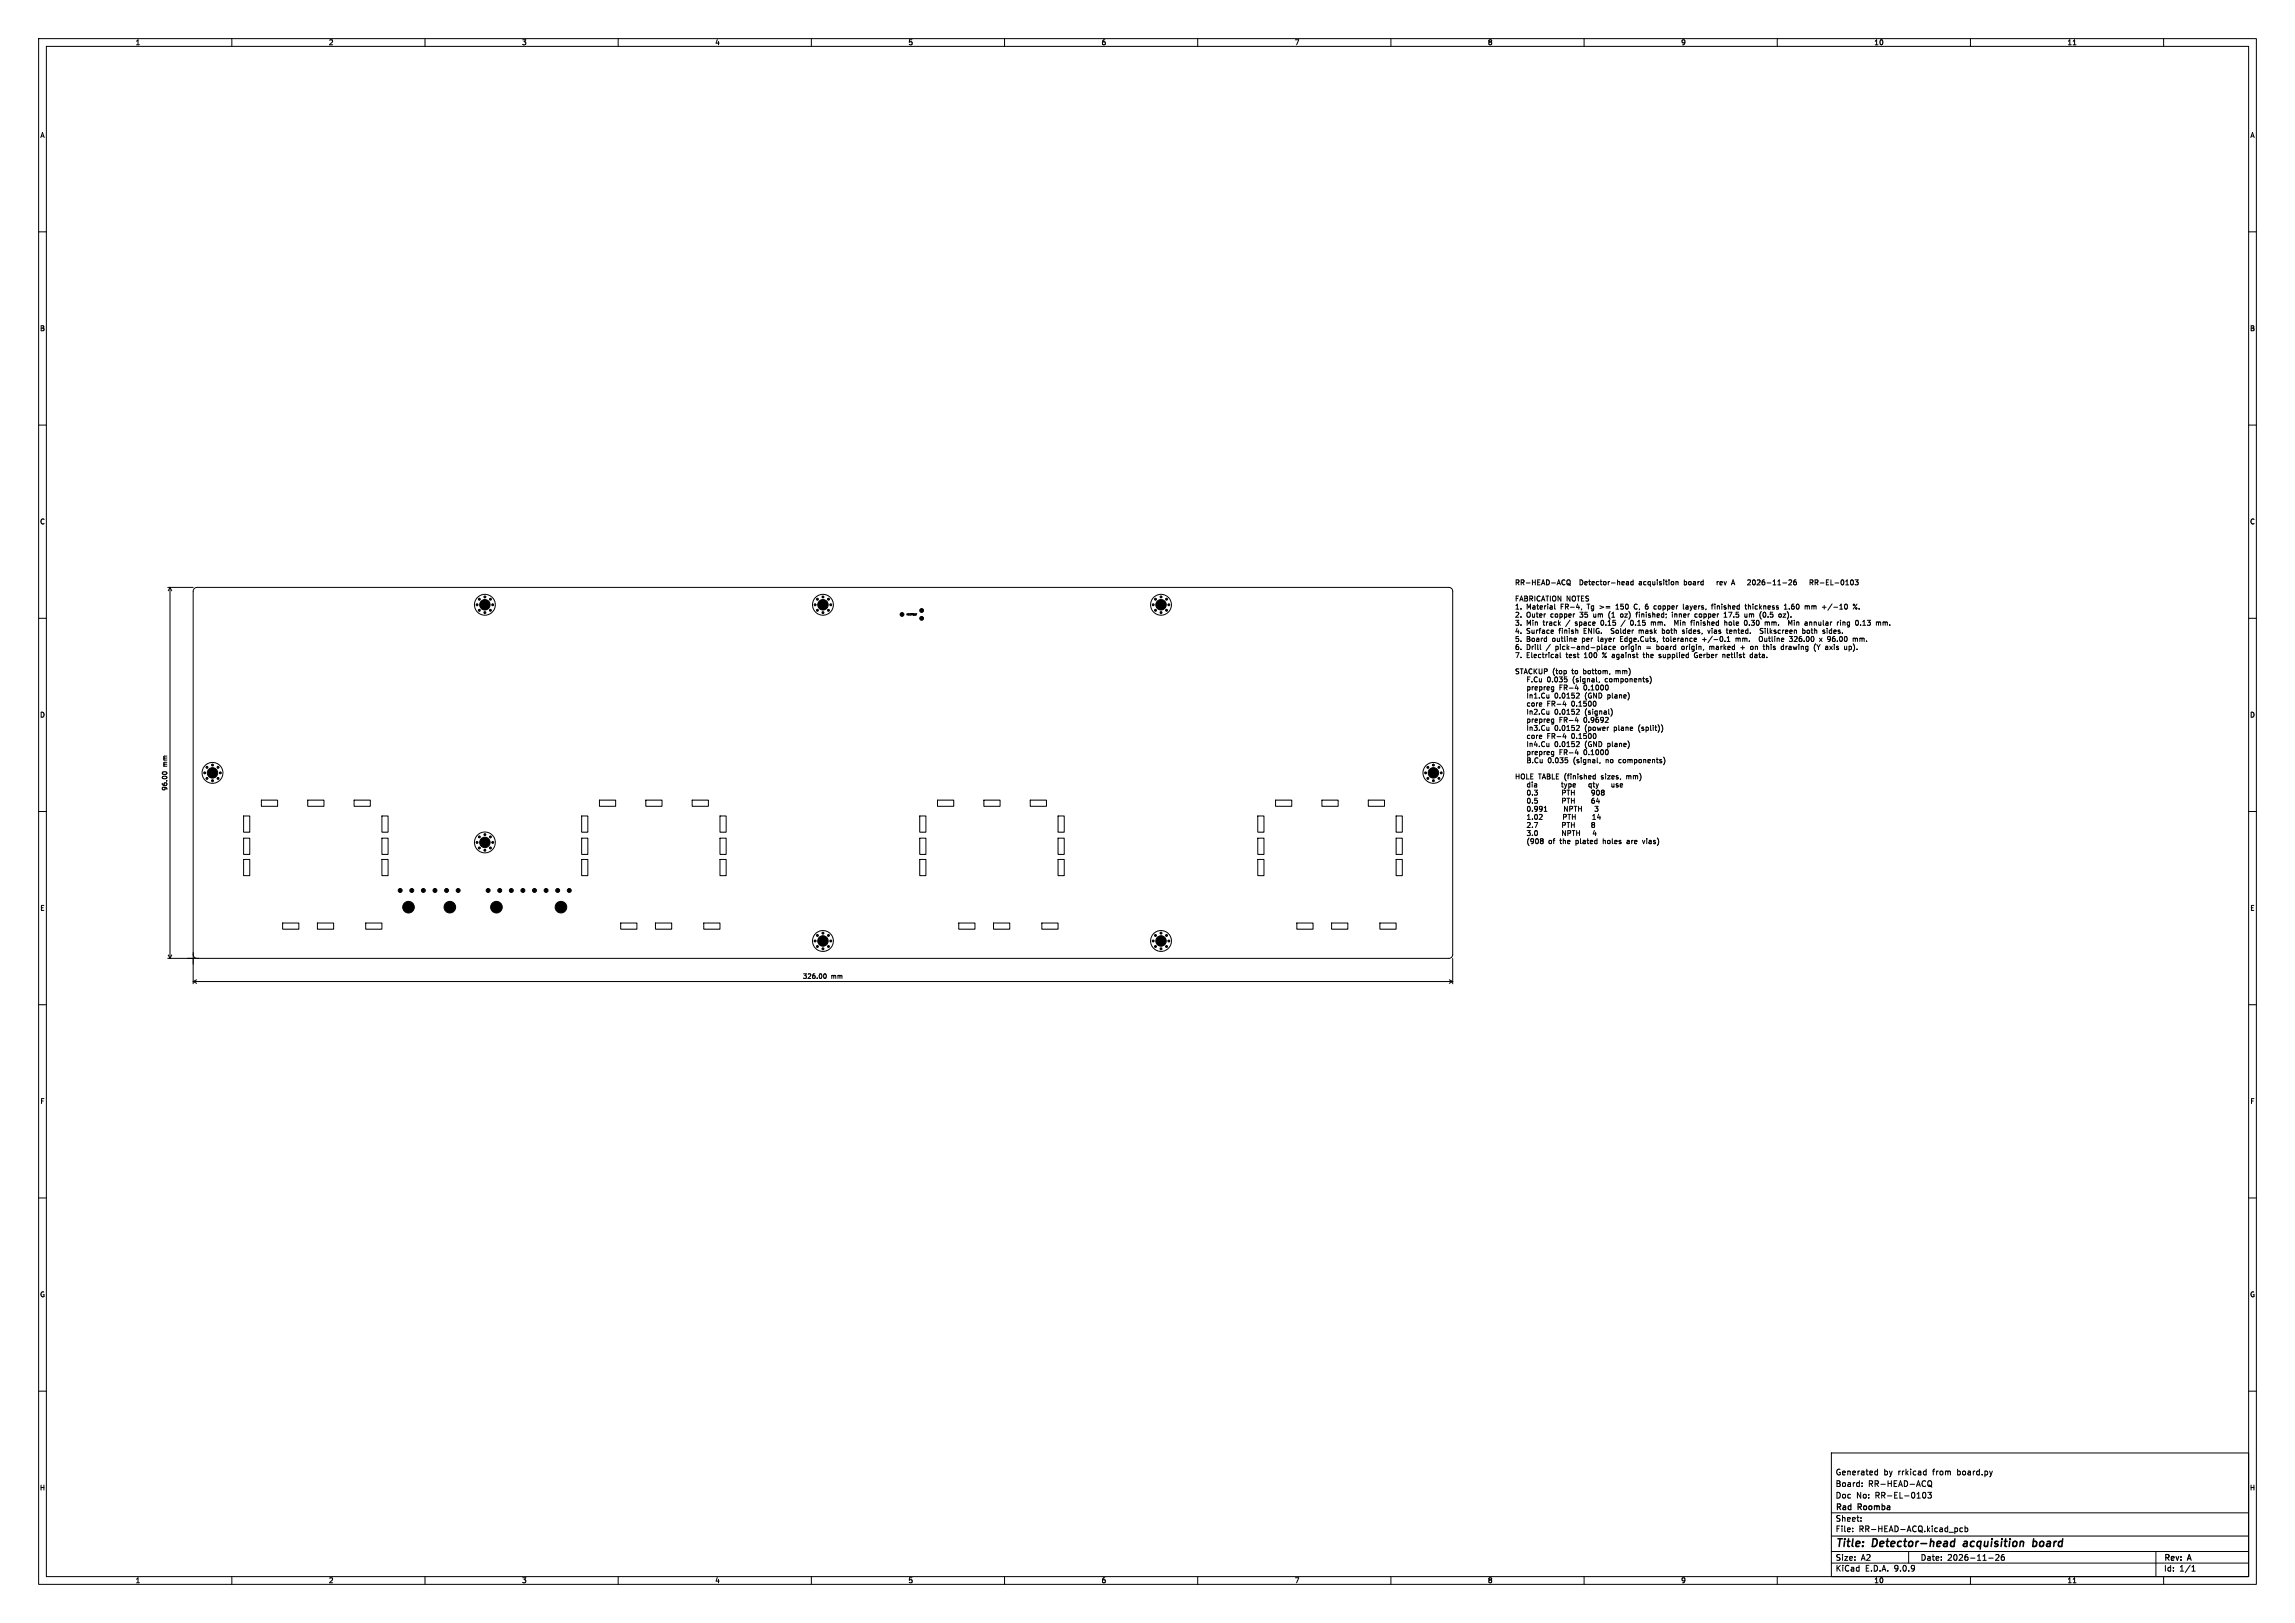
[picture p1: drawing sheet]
<svg xmlns="http://www.w3.org/2000/svg" width="594mm" height="420mm" viewBox="0 0 594 420" stroke-linecap="round" stroke-linejoin="round" font-family="sans-serif">
<defs><g id="words">
<g font-size="2.8">
<text x="475" y="400.9">Title:</text>
<text x="484.7" y="400.9">Detector-head</text>
<text x="509.1" y="400.9">acquisition</text>
<text x="527.8" y="400.9">board</text>
</g>
<g font-size="2.1">
<text x="475" y="382">Generated</text>
<text x="487.5" y="382">by</text>
<text x="491.3" y="382">rrkicad</text>
<text x="500.4" y="382">from</text>
<text x="506.8" y="382">board.py</text>
<text x="475" y="388">Doc</text>
<text x="475" y="385">Board:</text>
<text x="480.4" y="388">No:</text>
<text x="483.5" y="385">RR-HEAD-ACQ</text>
<text x="485.4" y="388">RR-EL-0103</text>
<text x="475" y="394">Sheet:</text>
<text x="475" y="391.2">Rad</text>
<text x="481" y="391.2">Roomba</text>
<text x="475" y="396.7">File:</text>
<text x="481.1" y="396.7">RR-HEAD-ACQ.kicad_pcb</text>
<text x="475" y="406.9">KiCad</text>
<text x="475" y="404.1">Size:</text>
<text x="481.7" y="404.1">A2</text>
<text x="482.7" y="406.9">E.D.A.</text>
<text x="490.3" y="406.9">9.0.9</text>
<text x="497" y="404.1">Date:</text>
<text x="504" y="404.1">2026-11-26</text>
<text x="560" y="404.3">Rev:</text>
<text x="560" y="406.9">Id:</text>
<text x="564.1" y="406.9">1/1</text>
<text x="566.4" y="404.3">A</text>
</g>
<g font-size="1.8">
<text x="35" y="11.9">1</text>
<text x="85" y="11.9">2</text>
<text x="135" y="11.9">3</text>
<text x="185" y="11.9">4</text>
<text x="235" y="11.9">5</text>
<text x="285" y="11.9">6</text>
<text x="335" y="11.9">7</text>
<text x="385" y="11.9">8</text>
<text x="435" y="11.9">9</text>
<text x="485" y="11.9">10</text>
<text x="535" y="11.9">11</text>
<text x="10.3" y="35.9">A</text>
<text x="582.4" y="35.9">A</text>
<text x="10.3" y="85.9">B</text>
<text x="582.3" y="85.9">B</text>
<text x="10.3" y="135.9">C</text>
<text x="582.3" y="135.9">C</text>
<text x="392" y="151.8">RR-HEAD-ACQ</text>
<text x="392" y="156">FABRICATION NOTES</text>
<text x="409" y="151.8">Detector-head</text>
<text x="424.6" y="151.8">acquisition</text>
<text x="436.5" y="151.8">board</text>
<text x="445.7" y="151.8">rev</text>
<text x="454.7" y="151.8">2026-11-26</text>
<text x="471.5" y="151.8">RR-EL-0103</text>
<text x="392" y="158.1">1.</text>
<text x="392" y="160.2">2.</text>
<text x="395.1" y="158.1">Material</text>
<text x="395.1" y="160.2">Outer</text>
<text x="401.5" y="160.2">copper</text>
<text x="404.1" y="158.1">FR-4,</text>
<text x="409.3" y="160.2">35</text>
<text x="411.3" y="158.1">Tg</text>
<text x="413" y="160.2">um</text>
<text x="414.7" y="158.1">&gt;=</text>
<text x="417.2" y="160.2">(1</text>
<text x="419.1" y="158.1">150</text>
<text x="420.5" y="160.2">oz)</text>
<text x="424.1" y="158.1">C,</text>
<text x="424.9" y="160.2">finished;</text>
<text x="427.2" y="158.1">6</text>
<text x="429.7" y="158.1">copper</text>
<text x="434.4" y="160.2">inner</text>
<text x="437.5" y="158.1">layers,</text>
<text x="440.5" y="160.2">copper</text>
<text x="445.2" y="158.1">finished</text>
<text x="448.3" y="160.2">17.5</text>
<text x="453.9" y="160.2">um</text>
<text x="454.1" y="158.1">thickness</text>
<text x="458" y="160.2">(0.5</text>
<text x="463.2" y="160.2">oz).</text>
<text x="464.4" y="158.1">1.60</text>
<text x="470" y="158.1">mm</text>
<text x="474.7" y="158.1">+/-10</text>
<text x="392" y="162.3">3.</text>
<text x="392" y="164.4">4.</text>
<text x="392" y="166.5">5.</text>
<text x="395.1" y="162.3">Min</text>
<text x="395.1" y="164.4">Surface</text>
<text x="395.1" y="166.5">Board</text>
<text x="399.6" y="162.3">track</text>
<text x="402" y="166.5">outline</text>
<text x="403.7" y="164.4">finish</text>
<text x="405.7" y="162.3">/</text>
<text x="408.3" y="162.3">space</text>
<text x="409.9" y="166.5">per</text>
<text x="410.3" y="164.4">ENIG.</text>
<text x="414.2" y="166.5">layer</text>
<text x="415.2" y="162.3">0.15</text>
<text x="417.9" y="164.4">Solder</text>
<text x="420.2" y="166.5">Edge.Cuts,</text>
<text x="423.4" y="162.3">0.15</text>
<text x="425.3" y="164.4">mask</text>
<text x="429" y="162.3">mm.</text>
<text x="431.6" y="164.4">both</text>
<text x="431.6" y="166.5">tolerance</text>
<text x="435.5" y="162.3">Min</text>
<text x="437.1" y="164.4">sides,</text>
<text x="440" y="162.3">finished</text>
<text x="442" y="166.5">+/-0.1</text>
<text x="443.9" y="164.4">vias</text>
<text x="448.9" y="162.3">hole</text>
<text x="449" y="164.4">tented.</text>
<text x="450.9" y="166.5">mm.</text>
<text x="454.3" y="162.3">0.30</text>
<text x="457.4" y="166.5">Outline</text>
<text x="458.2" y="164.4">Silkscreen</text>
<text x="459.9" y="162.3">mm.</text>
<text x="465.5" y="166.5">326.00</text>
<text x="466.5" y="162.3">Min</text>
<text x="469.4" y="164.4">both</text>
<text x="471" y="162.3">annular</text>
<text x="473.6" y="166.5">x</text>
<text x="474.9" y="164.4">sides.</text>
<text x="475.9" y="166.5">96.00</text>
<text x="479.6" y="162.3">ring</text>
<text x="482.7" y="166.5">mm.</text>
<text x="484.6" y="162.3">0.13</text>
<text x="392" y="168.6">6.</text>
<text x="392" y="170.6">7.</text>
<text x="395.1" y="168.6">Drill</text>
<text x="395.1" y="170.6">Electrical</text>
<text x="400.4" y="168.6">/</text>
<text x="403" y="168.6">pick-and-place</text>
<text x="405.6" y="170.6">test</text>
<text x="410.4" y="170.6">100</text>
<text x="415.4" y="170.6">% against</text>
<text x="420.2" y="168.6">origin</text>
<text x="426.5" y="170.6">the</text>
<text x="429.9" y="168.6">board</text>
<text x="430.7" y="170.6">supplied</text>
<text x="436.6" y="168.6">origin,</text>
<text x="440.2" y="170.6">Gerber</text>
<text x="444.1" y="168.6">marked</text>
<text x="447.7" y="170.6">netlist</text>
<text x="452.4" y="168.6">+</text>
<text x="455.1" y="170.6">data.</text>
<text x="455.2" y="168.6">on</text>
<text x="458.8" y="168.6">this</text>
<text x="463.6" y="168.6">drawing</text>
<text x="472.3" y="168.6">(Y</text>
<text x="475.6" y="168.6">axis</text>
<text x="480.7" y="168.6">up).</text>
<text x="392" y="174.8">STACKUP</text>
<text x="395.7" y="176.9">F.Cu</text>
<text x="395.7" y="179">prepreg</text>
<text x="401.2" y="176.9">0.035</text>
<text x="401.8" y="174.8">(top</text>
<text x="404.3" y="179">FR-4</text>
<text x="407" y="174.8">to</text>
<text x="408" y="176.9">(signal,</text>
<text x="410.2" y="174.8">bottom,</text>
<text x="410.8" y="179">0.1000</text>
<text x="416.6" y="176.9">components)</text>
<text x="418.8" y="174.8">mm)</text>
<text x="10.3" y="185.9">D</text>
<text x="395.7" y="181.1">In1.Cu</text>
<text x="395.7" y="183.2">core</text>
<text x="395.7" y="185.3">In2.Cu</text>
<text x="401.2" y="183.2">FR-4</text>
<text x="403.1" y="181.1">0.0152</text>
<text x="403.1" y="185.3">0.0152</text>
<text x="407.7" y="183.2">0.1500</text>
<text x="411.1" y="181.1">(GND</text>
<text x="411.1" y="185.3">(signal)</text>
<text x="417.2" y="181.1">plane)</text>
<text x="582.3" y="185.9">D</text>
<text x="395.7" y="187.4">prepreg</text>
<text x="395.7" y="189.5">In3.Cu</text>
<text x="395.7" y="191.6">core</text>
<text x="401.2" y="191.6">FR-4</text>
<text x="403.1" y="189.5">0.0152</text>
<text x="404.3" y="187.4">FR-4</text>
<text x="407.7" y="191.6">0.1500</text>
<text x="410.8" y="187.4">0.9692</text>
<text x="411.1" y="189.5">(power</text>
<text x="418.9" y="189.5">plane</text>
<text x="425.4" y="189.5">(split))</text>
<text x="395.7" y="193.7">In4.Cu</text>
<text x="395.7" y="195.8">prepreg</text>
<text x="395.7" y="197.9">B.Cu</text>
<text x="401.3" y="197.9">0.035</text>
<text x="403.1" y="193.7">0.0152</text>
<text x="404.3" y="195.8">FR-4</text>
<text x="408.2" y="197.9">(signal,</text>
<text x="410.8" y="195.8">0.1000</text>
<text x="411.1" y="193.7">(GND</text>
<text x="416.8" y="197.9">no</text>
<text x="417.2" y="193.7">plane)</text>
<text x="420.3" y="197.9">components)</text>
<text x="392" y="202">HOLE TABLE (finished</text>
<text x="414.8" y="202">sizes,</text>
<text x="421.6" y="202">mm)</text>
<text x="395.7" y="204.1">dia</text>
<text x="395.7" y="206.2">0.3</text>
<text x="395.7" y="208.3">0.5</text>
<text x="406.1" y="204.1">type</text>
<text x="406.2" y="206.2">PTH</text>
<text x="406.2" y="208.3">PTH</text>
<text x="413.8" y="204.1">qty</text>
<text x="414.8" y="206.2">908</text>
<text x="395.7" y="210.4">0.991</text>
<text x="395.7" y="212.5">1.02</text>
<text x="395.7" y="214.6">2.7</text>
<text x="406.2" y="214.6">PTH</text>
<text x="406.2" y="212.5">PTH</text>
<text x="406.2" y="210.4">NPTH</text>
<text x="395.7" y="216.7">3.0</text>
<text x="395.7" y="218.8">(908</text>
<text x="401.5" y="218.8">of</text>
<text x="404.7" y="218.8">the</text>
<text x="406.2" y="216.7">NPTH</text>
<text x="409" y="218.8">plated</text>
<text x="416.3" y="218.8">holes</text>
<text x="422.7" y="218.8">are</text>
<text x="427" y="218.8">vias)</text>
<text x="10.3" y="235.9">E</text>
<text x="582.3" y="235.9">E</text>
<text x="10.3" y="285.9">F</text>
<text x="582.4" y="285.9">F</text>
<text x="10.3" y="335.9">G</text>
<text x="582.3" y="335.9">G</text>
<text x="10.2" y="385.9">H</text>
<text x="582.2" y="385.9">H</text>
<text x="35" y="409.9">1</text>
<text x="85" y="409.9">2</text>
<text x="135" y="409.9">3</text>
<text x="185" y="409.9">4</text>
<text x="235" y="409.9">5</text>
<text x="285" y="409.9">6</text>
<text x="335" y="409.9">7</text>
<text x="385" y="409.9">8</text>
<text x="435" y="409.9">9</text>
<text x="485" y="409.9">10</text>
<text x="535" y="409.9">11</text>
</g>
<g font-size="1.7">
<text x="43.5" y="198.5" transform="rotate(-90 43.5 198.5)">mm</text>
<text x="43.5" y="204.7" transform="rotate(-90 43.5 204.7)">96.00</text>
<text x="207.7" y="253.5">326.00</text>
<text x="215.1" y="253.5">mm</text>
</g>
<text font-size=".6" x="234.6" y="159.3">KEEPOUT</text>
</g></defs>
<g fill="none" stroke="#000" stroke-width=".26">
<path d="M10 10h574v400h-574zM12 12h570v396h-570zM60 10v2M110 10v2M160 10v2M210 10v2M260 10v2M310 10v2M360 10v2M410 10v2M460 10v2M510 10v2"/>
<path d="M536.6 11.6h.7M560 10v2M10 60h2M582 60h2M10 110h2M582 110h2M43.4 152h6.6M44 152v96M44 152l.5 .9M44 152l-.5 .9M402.4 156.3v1.1l.2 .2M405.6 150.2l.3-.1 .4 .1 .1 .7-.2 .4-.3 .1-.3-.2z"/>
<path d="M405.8 151l.7 .5M409.4 157.6l-.1 .2M412.5 158.9v.8M414.1 156.8l1 .3-1 .4M416.5 158.6l-.1 .8 .3 .8M418.2 157.6h.8M418.2 156.7l.4-.4v1.3M420 158.9h-.3l-.3 .2 .1 .6h.5M421 151.3h.5M421 150.5h.5v.9M421.5 150.8l-.5 .1M422.7 150.5h-.4l-.2 .2 .1 .6h.5"/>
<path d="M422.7 150.1v1.3M423.4 158.9h.5M423.7 156.4a.61 .61 0 0 0-.8 .6 .61 .61 0 0 0 .8 .6M426.2 156.3h.3M426.3 156.8l.3 .3-.3 .5M432.8 158.9v.8M433.5 158.9v.8M433.8 150.6l.5-.1v.9M433.8 150.5v.9M435.7 156.3v1.1M435.8 157.6h.1M435.9 150.1v1.3"/>
<path d="M435.9 151.3l.2 .1M436.1 150.5h-.2M436.4 156.8h.5v.8M436.9 157.1l-.6 .2 .2 .3h.4M439.3 159.7h-.4M439.8 159v.5l.2 .2M442.9 156.8h.5M443.4 156.3l-.2 .1M443.9 156.3v.2M443.9 156.8v.8M444.4 150.5v.9M444.5 156.8v.8"/>
<path d="M444.7 156.8l-.2 .1M444.8 150.5l-.4 .2M445.3 150.5l-.1 .2v.5l.1 .2M445.8 150.8l-.6 .1M446.2 159.7h.8M446.6 158.4v1.3M448.1 151.4l.5-1.3 .4 1.3M448.3 151h.6M448.3 158.4l-.6 1.3M451.6 156.8h.5M451.8 157.6h.3M452.3 150.2l.5-.1 .3 .3-.8 1h.8"/>
<path d="M452.5 156.9l.5-.1 .1 .8M452.5 156.3v1.3M452.8 159l.3-.1 .2 .1M452.8 158.9v.8M453.3 159v.7M453.4 158.9l-.1 .1M454.1 150.1h-.1a.63 .63 0 0 0-.4 .6 .63 .63 0 0 0 .5 .6M457 158.7l-.1 .9M461.5 158.9h.7l-.7 .8h.7M461.8 157.6h.8M462.6 158.2l.1 .3M462.7 160l-.1 .2"/>
<path d="M463.1 157.5v.1M464 156.3l-.3 .3v.8l.5 .2M464.2 156.8l-.5 .3M464.5 150.5l.5 .3-.1 .4-.4 .2M464.8 150.1h-.3M468.5 150.7h.6l.1-.5-.7-.1v1.3M468.8 150.7l.4 .7M468.9 156.9l.4-.1 .2 .2M468.9 156.8v.8M469.8 150.7h.6l.1-.5-.7-.1v1.3M470.1 150.7l.4 .7M474.2 156.3l-1.1 1.6"/>
<path d="M480.6 156.3l-1 1.3M481.2 157.5v.1M10 160h2M398.7 167.9l.2 .2M400.6 175.4l.1 .9M401.9 163l.2 .4-.6 .1M402 163.8l-.1 .1M402.6 179.5v1M403.2 169.5v.7M403.2 170.1l-.4 .1M403.2 169.6l-.4 .1M403.7 177.9h.5"/>
<path d="M403.7 177.3v1.3M403.8 168.9v1.1l.2 .2M407.3 175.4l-.1 .7 .3 .8M407.7 161.8h.1M407.8 161v.3M407.8 165.1l.2 .3-.6 .2M408 165.9l-.2 .1M409.9 177.8l.2 .6 .3 .2M410.4 179.5l-.1 .8 .3 .8M413.7 164.7v1.2M414.4 160.8v.8l.4 .2M415.3 168h.5"/>
<path d="M415.5 175.7v.6l.6 .1M415.8 168.9l-1 1.3M415.8 167.4v.7M415.8 167.5l-.5 .2M416.3 179.8l.4 .1M416.4 167.4v.6h.6M417 163.8l.5 .1M417 162.9l.1 .3 .4 .1M417.5 167.4l.1 .6h.4M418.1 167.4l-.6 .3M418.2 173.5v.9M418.3 173.6h-.1"/>
<path d="M419.4 164.7v1.3h.6M419.4 165.3h.4M419.7 167.4v.6M420.6 160.5l-1.1 1.6M422 161l.1 .6 .2 .2 .3-.1 .2-.7M424.2 163v.9M424.2 163.2l.4-.2 .2 .2M425.2 169.3h.5M425.4 168.9v1.1l.3 .2M426.2 167.8h1M427.9 161l.1 .1M428 161.1v.7"/>
<path d="M428 161v.1M428.8 166.8v1.3M429.4 168h-.6M429.4 169.7l.5 .2v.2l-.4 .1M429.4 169.4h.5M430.2 163.1l.4-.1 .3 .3-.2 .5h-.5M430.4 165.1h.5M430.6 164.7v1.1l.3 .2M433.5 161.8v-1.3l.4 .9 .4-.9v1.3M434.9 161v.8M435.4 167.3l.3-.1 .2 .3v.3l-.2 .3-.4-.3zM435.5 163.4l.5 .3-.1 .1-.3 .1"/>
<path d="M435.5 163.1h.4M438.5 169.4a.52 .52 0 0 0 .2 .7 .52 .52 0 0 0 .6 0v-.5h-.2M439.1 161v.8M439.5 161l-.4 .1M440.6 165.5h1M441.1 165v1M442 163l.3 .9 .3-.9M442.5 167.4l.4-.2 .2 .2M442.5 167.2v.9M443.1 167.4v.7M443.1 163v.9M443.6 167.3l-.4-.1-.1 .2"/>
<path d="M446.4 169.4l.1 .8M446.8 161l.2 .1v.7M447 166h.8M447.1 165l-.1 .1M447.2 169.3l-.2 .2v.5l.2 .2M447.4 164.7v1.3M447.6 161.1h.5v.7l-.5-.1zM447.6 169.6l-.6 .2M447.7 163.8h.5M447.7 163.1l.4-.1 .2 .4-.7 .1M449.3 165.3l.4-.2 .2 .2M449.3 165.1v.9"/>
<path d="M449.9 165.3v.7M450.4 165.2l-.3-.1-.2 .2M450.5 167.6h1M451 167.1v1M453 170.1h.6M453.3 161.7l.5 .1M453.3 160.5h.8l-.5 .5h.2M453.6 168.9v1.3M453.6 169.4h-.6M454.3 167.2v.9M454.6 169.3l-.4 .1M454.6 169.7l-.5 .2 .1 .2 .4 .1"/>
<path d="M454.7 167.2l-.4 .2M455.4 164.9l.2-.2 .5 .2 .1 .7-.2 .3-.4 .1-.2-.2zM455.6 162.9v.2a.54 .54 0 0 1 .6 .7h-.6M456.5 166.8v1.1M456.7 165.1v.7l.2 .2M456.9 163v.9M457.2 166.8v1.3M457.5 162.6v1.1l.2 .2M457.6 167.2l.2 .2v.7M458.6 161v.8M459.2 161.1v.7M462.2 167.2v.9"/>
<path d="M462.6 167.2l-.4 .3M462.9 161.8v-1.3l.5 .9 .4-.9v1.3M463.1 167.7v.3M463.7 165.2l.2 .2-.2 .6M463.9 164.7l-.4 .5M464.4 161v.8M465 161v.8M465.1 165.3l-.7 .7h.8M465.6 161.1v.7M467 163l.2 .3v.4l-.2 .2M467.8 163.2h.5v.6h-.5zM468.7 163h.5"/>
<path d="M469.7 161l.4 .1v.7M470.2 166.8l.5 .7M470.7 167.5v.6M471.1 166.8l-.4 .7M473.3 164.7l.5 .3M474.1 163.1l-.4-.1-.2 .3 .1 .5h.5M474.1 162.6v1.3M478.7 161v1l-.2 .3-.3-.1M478.7 161h-.4l-.2 .2 .1 .6h.5M479.9 167a1.52 1.52 0 0 1-.3 1.6M481.4 165.3l.3-.2 .2 .2M481.4 165.1v.9"/>
<path d="M481.9 165.3v.7M482.3 165.1l-.4 .2M483.3 161.7h.7M483.3 160.5h.8l-.4 .5 .3 .1M489.1 161.7v.1M582 160h2M400.6 182.1h.4M400.6 181.4v1.3M400.6 189.8v1.3M400.6 190.4h.4M400.7 196.6l.1 .7M402.5 183.8l.1 .9"/>
<path d="M402.5 192.2l.1 .9M402.6 187.8v1.1M403.7 185.6v1.3M403.7 194v1.3M403.7 186.3h.5M403.7 194.6h.5M406.8 181.7v.8l.4 .2M406.8 190.1v.8l.4 .2M407.5 196.3l-.2 .7 .3 .8M410.4 194a.69 .69 0 0 0-.5 .7 .69 .69 0 0 0 .5 .6M410.4 185.6a.69 .69 0 0 0-.5 .7 .69 .69 0 0 0 .5 .6M410.4 183.7l-.1 .8 .3 .8"/>
<path d="M410.4 187.9l-.1 .8 .3 .8M410.4 192.1l-.1 .7 .3 .8M415.7 196.5v.9M415.7 196.7l.4-.2 .2 .2M416.3 192.3l.4 .2M416.7 180.5l-.4 .2M416.7 193.1l-.4 .1M417.8 188.2l.6 .1M417.8 188.2v1.3M418.4 188.9l-.6 .1M419.2 196.5l.4 .1M419.6 197.3l-.4 .1"/>
<path d="M424.5 187.5a1.49 1.49 0 0 0 0 2M10 210h2M42 200.1a.64 .64 0 0 1 .6-.4 .64 .64 0 0 1 .6 .4M63 211.2h1.6v4.2h-1.6zM63 216.9h1.6v4.2h-1.6zM67.6 207.1h4.3v1.6h-4.3zM79.6 207.1h4.3v1.6h-4.3zM91.6 207.1h4.2v1.6h-4.2zM98.9 211.2h1.5v4.2h-1.5zM98.9 216.9h1.5v4.2h-1.5zM150.5 211.2h1.6v4.2h-1.6zM150.5 216.9h1.6v4.2h-1.6z"/>
<path d="M155.1 207.1h4.2v1.6h-4.2zM167.1 207.1h4.3v1.6h-4.3zM179.1 207.1h4.2v1.6h-4.2zM186.3 211.2h1.6v4.2h-1.6zM186.3 216.9h1.6v4.2h-1.6zM238 211.2h1.6v4.2h-1.6zM238 216.9h1.6v4.2h-1.6zM242.6 207.1h4.2v1.6h-4.2zM254.6 207.1h4.2v1.6h-4.2zM266.6 207.1h4.2v1.6h-4.2zM273.8 211.2h1.6v4.2h-1.6zM273.8 216.9h1.6v4.2h-1.6z"/>
<path d="M325.5 211.2h1.6v4.2h-1.6zM325.5 216.9h1.6v4.2h-1.6zM330.1 207.1h4.2v1.6h-4.2zM342.1 207.1h4.2v1.6h-4.2zM354.2 207.1h4.1v1.6h-4.1zM361.3 211.2h1.6v4.2h-1.6zM361.3 216.9h1.6v4.2h-1.6zM401 217.6v.6M403.7 217.5h.5M403.9 217v1.1l.3 .2M404.3 202.4v1.1l.3 .2M404.4 205.2l.6-.1 .1-.5-.7-.1v1.3"/>
<path d="M404.4 207.2h.6l.1-.5-.7-.1v1.3M404.4 213.5h.6l.1-.5-.7-.2v1.3M404.7 211.4h.6l.1-.5-.7-.2v1.3M404.9 202.8l.3 .9M405.2 214.9v1.3l-.8-1.3v1.3M405.2 203.7l-.3 .4M405.5 202.8l-.3 .9M405.5 206.6h.8M405.5 212.8h.8M405.7 208.7v1.3l-.8-1.3v1.3M407.9 217.5l.6 .1M407.9 217.5v1.3"/>
<path d="M408.5 218.2l-.6 .1M411.3 202.9v.7h.6M411.9 202.8v1.3M412.2 213.4l-.2-.2 .2-.4 .5 .3-.2 .3M412.2 213.4l-.2 .2v.4l.6 .1M412.2 212h.8M412.2 211.1l.4-.4v1.3M412.2 213.4h.3M412.3 202.8h.5M412.4 201.5h.5M412.4 200.8h.5M412.5 202.4v1.1l.3 .2"/>
<path d="M412.5 213.4l.2 .2v.4M412.6 206.6l-.6 .3v.7l.2 .3 .5-.2-.1-.6h-.4l-.2 .2M412.7 214l-.1 .1M412.7 214.9l-.3 .9h.8M412.7 205l-.2 .3-.4-.1-.1-.6 .5-.1 .2 .2v.8l-.6 .3M412.8 208.7h.8l-.4 .5 .3 .1v.5h-.7M412.9 200.3v1.3M413 215.4v.8M413.1 202.8l.3 .9M413.3 204l-.2 .1M413.3 204.7l-.1 .6 .3 .5 .3-.2 .2-.6M413.5 206.5l-.3 .9h.8"/>
<path d="M413.8 210.7l-.3 .9h.8M413.8 207v.9M414.1 211.2v.8M415 217.6l.4-.1 .1 .8M415 217v1.3M417.2 202.8v.8h.5M417.7 202.8v.9M418.4 202.9v.3l.5 .3-.2 .2-.4-.1M419.4 202.9v.7h.5M419.9 202.9l.1 .2-.7 .1M421 200.7v.9M421.1 200.8h-.1"/>
<path d="M421.1 217.5h.5l.1 .8M421.1 218.3h.6M421.7 217.8l-.6 .1M426.2 217v.2M426.2 217.5v.8M582 210h2M63 222.4h1.6v4.2h-1.6zM73.1 238.9h4.2v1.6h-4.2zM82.1 238.9h4.2v1.6h-4.2zM94.7 238.9h4.2v1.6h-4.2zM98.9 222.4h1.5v4.2h-1.5zM150.5 222.4h1.6v4.2h-1.6z"/>
<path d="M160.6 238.9h4.2v1.6h-4.2zM169.6 238.9h4.2v1.6h-4.2zM182.2 238.9h4.1v1.6h-4.1zM186.3 222.4h1.6v4.2h-1.6zM238 222.4h1.6v4.2h-1.6zM248.1 238.9h4.2v1.6h-4.2zM257.1 238.9h4.3v1.6h-4.3zM269.6 238.9h4.2v1.6h-4.2zM273.8 222.4h1.6v4.2h-1.6zM325.5 222.4h1.6v4.2h-1.6zM335.7 238.9h4.2v1.6h-4.2zM344.6 238.9h4.2v1.6h-4.2z"/>
<path d="M357.1 238.9h4.2v1.6h-4.2zM361.3 222.4h1.6v4.2h-1.6zM43.4 248h331.6a1 1 0 0 0 1-1v-94a1 1 0 0 0-1-1h-324a1 1 0 0 0-1 1v101.6M43.5 247.1l.5 .9M44.5 247.1l-.5 .9M50 247a1 1 0 0 0 1 1M50 254h326M50 254l.9 .5M50.9 253.5l-.9 .5M213.3 252.1l.2-.1a.58 .58 0 0 1 .4 .6 .58 .58 0 0 1-.6 .5M375.1 253.5l.9 .5M376 248v6.6"/>
<path d="M376 254l-.9 .5M10 260h2M582 260h2M10 310h2M582 310h2M10 360h2M474 376h108v32h-108zM582 360h2M474 397.5h108M474 391.5h108M479.5 396.2v.2M479.5 395.4v.2"/>
<path d="M481.7 393.5v.2M481.7 392.7v.2M482 384.5v.2M482 383.7v.2M485.4 381.6h.6M485.4 380.7h.6M486 380.2v1.5M497.6 386.7l.4-.5a.8 .8 0 0 1 .5 .7 .8 .8 0 0 1-.5 .8l-.4-.6M498.1 380.7h.4M498.5 381.6l-.4 .1M498.5 380.2v1.5M499 386.2h.9l-.5 .5 .4 .2v.6l-.2 .2-.6-.2"/>
<path d="M499 383.4l.3-.2a.5 .5 0 0 1 .7 .5v.5a.5 .5 0 0 1-.5 .5 .5 .5 0 0 1-.5-.5zM499.2 384.3l.8 .5M506.4 395.4l.3 .3v.4l-.3 .3M508 395.4h-.5l-.3 .3 .2 .6h.6M508.6 395.4h.4l.3 .3-.1 .6h-.6M508.6 394.9v1.5M515.7 380.7l-.4 1M60 408v2M110 408v2M160 408v2M210 408v2M260 408v2"/>
<path d="M310 408v2M360 408v2M410 408v2M460 408v2M474 404.5h108M474 401.5h108M494 401.5v3M510 408v2M514.7 403.2h1.2M517.3 402.4v.5l-.8 .9h.9M518.2 402.4l-.2 1.1 .2 .3 .5-.2v-.7l-.5-.1-.2 .3M536.6 409.6h.7"/>
<path d="M558 401.5v6.5M560 408v2M567.3 406.6h.9M567.3 405.5l.4-.4v1.5"/>
<circle cx="125.5" cy="156.5" r="2.7"/>
<circle cx="213" cy="156.5" r="2.7"/>
<circle cx="300.5" cy="156.5" r="2.7"/>
<circle cx="479.8" cy="156.5" r=".18"/>
<circle cx="480.5" cy="157.5" r=".18"/>
<circle cx="55" cy="200" r="2.7"/>
<circle cx="371" cy="200" r="2.7"/>
<circle cx="125.5" cy="218" r="2.7"/>
<circle cx="213" cy="243.5" r="2.7"/>
<circle cx="300.5" cy="243.5" r="2.7"/>
</g>
<path d="M505.9 399h-.8l-.3 .8 .4 .4 .5-.1M506 398.2l-.3 2M508.3 399.5l-.2 .4 .3 .3M526.3 399h.7M526.4 398.2l-.3 2M527 400l-.3 .2-.6-.1" fill="none" stroke="#000" stroke-width=".4"/>
<g fill="#000" stroke="#000" stroke-width=".26">
<circle cx="123.5" cy="156.5" r=".25"/>
<circle cx="124.1" cy="155.1" r=".25"/>
<circle cx="124.1" cy="157.9" r=".25"/>
<circle cx="125.5" cy="154.5" r=".25"/>
<circle cx="125.5" cy="156.5" r="1.35"/>
<circle cx="125.5" cy="158.5" r=".25"/>
<circle cx="126.9" cy="155.1" r=".25"/>
<circle cx="126.9" cy="157.9" r=".25"/>
<circle cx="127.5" cy="156.5" r=".25"/>
<circle cx="211" cy="156.5" r=".25"/>
<circle cx="211.6" cy="155.1" r=".25"/>
<circle cx="211.6" cy="157.9" r=".25"/>
<circle cx="213" cy="154.5" r=".25"/>
<circle cx="213" cy="156.5" r="1.35"/>
<circle cx="213" cy="158.5" r=".25"/>
<circle cx="214.4" cy="155.1" r=".25"/>
<circle cx="214.4" cy="157.9" r=".25"/>
<circle cx="215" cy="156.5" r=".25"/>
<circle cx="233.5" cy="159" r=".5"/>
<circle cx="238.5" cy="158" r=".5"/>
<circle cx="298.5" cy="156.5" r=".25"/>
<circle cx="299.1" cy="155.1" r=".25"/>
<circle cx="299.1" cy="157.9" r=".25"/>
<circle cx="300.5" cy="154.5" r=".25"/>
<circle cx="300.5" cy="156.5" r="1.35"/>
<circle cx="300.5" cy="158.5" r=".25"/>
<circle cx="301.9" cy="155.1" r=".25"/>
<circle cx="301.9" cy="157.9" r=".25"/>
<circle cx="302.5" cy="156.5" r=".25"/>
<circle cx="238.5" cy="160" r=".5"/>
<circle cx="53" cy="200" r=".25"/>
<circle cx="53.6" cy="198.6" r=".25"/>
<circle cx="55" cy="200" r="1.35"/>
<circle cx="55" cy="198" r=".25"/>
<circle cx="56.4" cy="198.6" r=".25"/>
<circle cx="57" cy="200" r=".25"/>
<circle cx="369.6" cy="198.6" r=".25"/>
<circle cx="371" cy="200" r="1.35"/>
<circle cx="371" cy="198" r=".25"/>
<circle cx="372.4" cy="198.6" r=".25"/>
<circle cx="53.6" cy="201.4" r=".25"/>
<circle cx="55" cy="202" r=".25"/>
<circle cx="56.4" cy="201.4" r=".25"/>
<circle cx="123.5" cy="218" r=".25"/>
<circle cx="124.1" cy="219.4" r=".25"/>
<circle cx="124.1" cy="216.6" r=".25"/>
<circle cx="125.5" cy="216" r=".25"/>
<circle cx="125.5" cy="218" r="1.35"/>
<circle cx="126.9" cy="219.4" r=".25"/>
<circle cx="126.9" cy="216.6" r=".25"/>
<circle cx="127.5" cy="218" r=".25"/>
<circle cx="369" cy="200" r=".25"/>
<circle cx="369.6" cy="201.4" r=".25"/>
<circle cx="371" cy="202" r=".25"/>
<circle cx="372.4" cy="201.4" r=".25"/>
<circle cx="373" cy="200" r=".25"/>
<circle cx="103.6" cy="230.4" r=".51"/>
<circle cx="105.7" cy="234.7" r="1.5"/>
<circle cx="106.6" cy="230.4" r=".51"/>
<circle cx="109.6" cy="230.4" r=".51"/>
<circle cx="112.6" cy="230.4" r=".51"/>
<circle cx="115.6" cy="230.4" r=".51"/>
<circle cx="116.4" cy="234.7" r="1.5"/>
<circle cx="118.6" cy="230.4" r=".51"/>
<circle cx="125.5" cy="220" r=".25"/>
<circle cx="126.3" cy="230.4" r=".51"/>
<circle cx="128.5" cy="234.7" r="1.5"/>
<circle cx="129.3" cy="230.4" r=".51"/>
<circle cx="132.3" cy="230.4" r=".51"/>
<circle cx="135.3" cy="230.4" r=".51"/>
<circle cx="138.3" cy="230.4" r=".51"/>
<circle cx="141.3" cy="230.4" r=".51"/>
<circle cx="144.3" cy="230.4" r=".51"/>
<circle cx="145.2" cy="234.7" r="1.5"/>
<circle cx="147.3" cy="230.4" r=".51"/>
<circle cx="211" cy="243.5" r=".25"/>
<circle cx="211.6" cy="242.1" r=".25"/>
<circle cx="211.6" cy="244.9" r=".25"/>
<circle cx="213" cy="245.5" r=".25"/>
<circle cx="213" cy="241.5" r=".25"/>
<circle cx="213" cy="243.5" r="1.35"/>
<circle cx="214.4" cy="244.9" r=".25"/>
<circle cx="214.4" cy="242.1" r=".25"/>
<circle cx="215" cy="243.5" r=".25"/>
<circle cx="298.5" cy="243.5" r=".25"/>
<circle cx="299.1" cy="242.1" r=".25"/>
<circle cx="299.1" cy="244.9" r=".25"/>
<circle cx="300.5" cy="241.5" r=".25"/>
<circle cx="300.5" cy="245.5" r=".25"/>
<circle cx="300.5" cy="243.5" r="1.35"/>
<circle cx="301.9" cy="242.1" r=".25"/>
<circle cx="301.9" cy="244.9" r=".25"/>
<circle cx="302.5" cy="243.5" r=".25"/>
</g>
<use href="#words"/>
</svg>
